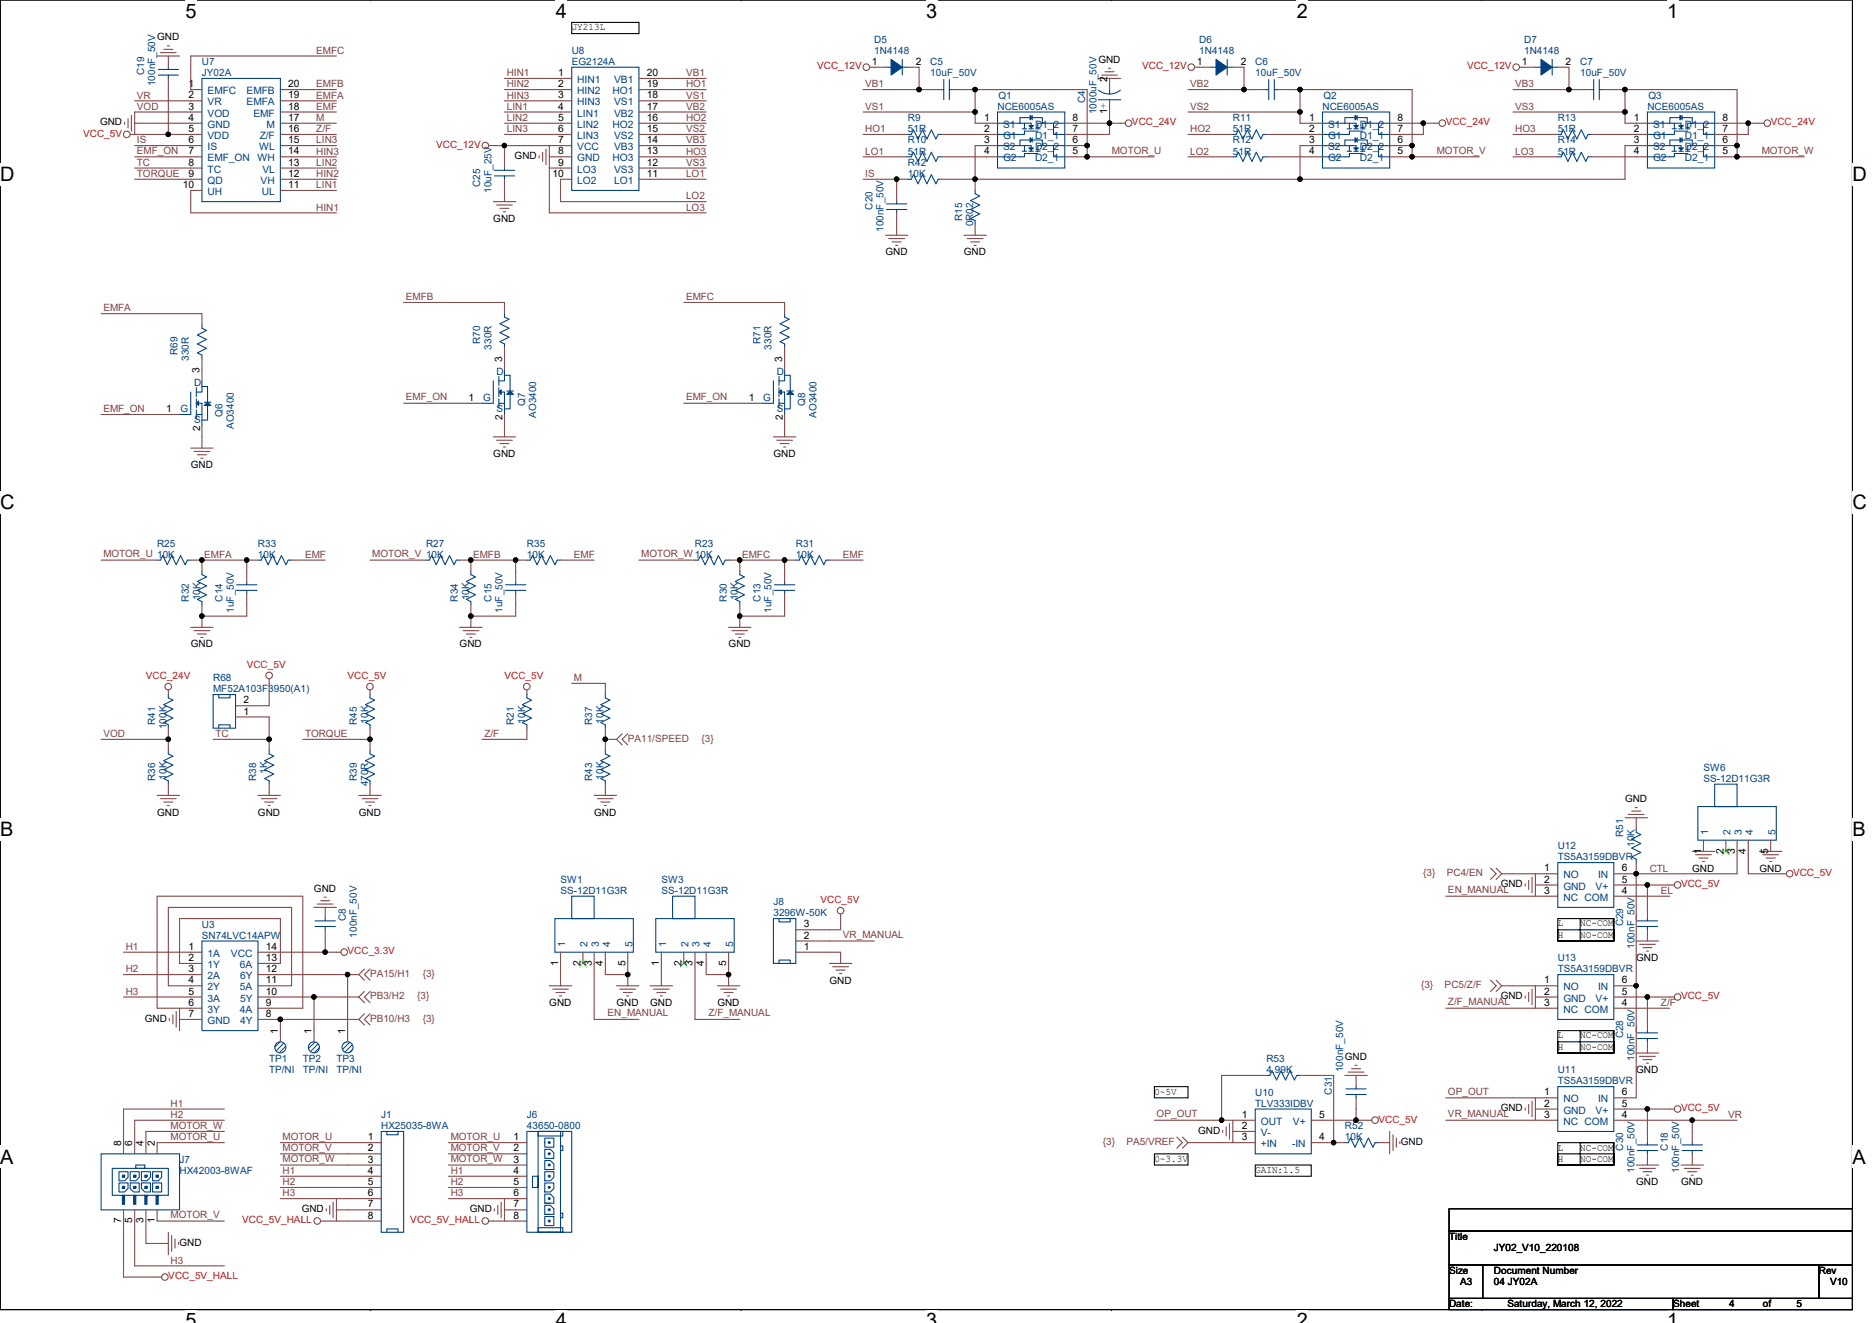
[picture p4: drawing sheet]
<svg xmlns="http://www.w3.org/2000/svg" width="297mm" height="210mm" viewBox="0 0 297 210" stroke-linecap="round" stroke-linejoin="round" font-family="sans-serif">
<defs><g id="words">
<g font-size="3.2">
<text x="29.4" y="2.8">5</text>
<text x="88.2" y="2.8">4</text>
<text x="147" y="2.8">3</text>
<text x="205.8" y="2.8">2</text>
<text x="264.5" y="2.8">1</text>
<text x="0" y="28.8">D</text>
<text x="293.9" y="28.8">D</text>
<text x="0" y="80.8">C</text>
<text x="293.9" y="80.8">C</text>
<text x="0" y="132.7">B</text>
<text x="293.9" y="132.7">B</text>
<text x="0" y="184.7">A</text>
<text x="293.9" y="184.7">A</text>
<text x="29.4" y="210.7">5</text>
<text x="88.2" y="210.7">4</text>
<text x="147" y="210.7">3</text>
<text x="205.8" y="210.7">2</text>
<text x="264.5" y="210.7">1</text>
</g>
<g font-size="1.6">
<text x="90.7" y="4.8">JY213L</text>
<text x="24.9" y="6.4">GND</text>
<text x="138.4" y="10.3">1</text>
<text x="145.3" y="10.3">2</text>
<text x="174.3" y="9.9">GND</text>
<text x="189.9" y="10.3">1</text>
<text x="196.9" y="10.3">2</text>
<text x="241.5" y="10.3">1</text>
<text x="248.4" y="10.3">2</text>
<text x="29.9" y="13.8">1</text>
<text x="29.9" y="15.6">2</text>
<text x="29.9" y="17.4">3</text>
<text x="45.7" y="15.6">19</text>
<text x="45.7" y="13.8">20</text>
<text x="45.7" y="17.4">18</text>
<text x="88.6" y="12.1">1</text>
<text x="88.6" y="13.8">2</text>
<text x="88.6" y="15.6">3</text>
<text x="88.6" y="17.4">4</text>
<text x="102.6" y="17.4">17</text>
<text x="102.6" y="15.6">18</text>
<text x="102.6" y="13.8">19</text>
<text x="102.6" y="12.1">20</text>
<text x="175.7" y="13" transform="rotate(-90 175.7 13)">2</text>
<text x="15.9" y="19.9">GND</text>
<text x="29.9" y="19.2">4</text>
<text x="29.9" y="21">5</text>
<text x="29.9" y="22.7">6</text>
<text x="45.7" y="19.2">17</text>
<text x="45.7" y="22.7">15</text>
<text x="45.7" y="21">16</text>
<text x="88.6" y="19.2">5</text>
<text x="88.6" y="21">6</text>
<text x="88.6" y="22.7">7</text>
<text x="102.6" y="22.7">14</text>
<text x="102.6" y="21">15</text>
<text x="102.6" y="19.2">16</text>
<text x="156.1" y="19.2">1</text>
<text x="156.1" y="21">2</text>
<text x="156.1" y="22.7">3</text>
<text x="170.2" y="22.7">6</text>
<text x="170.2" y="21">7</text>
<text x="170.2" y="19.2">8</text>
<text x="175.7" y="18.2" transform="rotate(-90 175.7 18.2)">1</text>
<text x="207.7" y="19.2">1</text>
<text x="207.7" y="21">2</text>
<text x="207.7" y="22.7">3</text>
<text x="221.8" y="22.7">6</text>
<text x="221.8" y="21">7</text>
<text x="221.8" y="19.2">8</text>
<text x="259.3" y="19.2">1</text>
<text x="259.3" y="21">2</text>
<text x="259.3" y="22.7">3</text>
<text x="273.3" y="22.7">6</text>
<text x="273.3" y="21">7</text>
<text x="273.3" y="19.2">8</text>
<text x="29" y="29.8">10</text>
<text x="29.9" y="24.5">7</text>
<text x="29.9" y="26.3">8</text>
<text x="29.9" y="28.1">9</text>
<text x="45.7" y="28.1">12</text>
<text x="45.7" y="26.3">13</text>
<text x="45.7" y="24.5">14</text>
<text x="45.7" y="29.8">11</text>
<text x="81.7" y="25.3">GND</text>
<text x="87.7" y="28.1">10</text>
<text x="88.6" y="24.5">8</text>
<text x="88.6" y="26.3">9</text>
<text x="102.6" y="28.1">11</text>
<text x="102.6" y="26.3">12</text>
<text x="102.6" y="24.5">13</text>
<text x="156.1" y="24.5">4</text>
<text x="170.2" y="24.5">5</text>
<text x="207.7" y="24.5">4</text>
<text x="221.8" y="24.5">5</text>
<text x="259.3" y="24.5">4</text>
<text x="273.3" y="24.5">5</text>
<text x="78.3" y="35.2">GND</text>
<text x="140.5" y="40.5">GND</text>
<text x="152.9" y="40.5">GND</text>
<text x="31.7" y="59.2" transform="rotate(-90 31.7 59.2)">3</text>
<text x="79.7" y="57.4" transform="rotate(-90 79.7 57.4)">3</text>
<text x="124.1" y="57.4" transform="rotate(-90 124.1 57.4)">3</text>
<text x="26.3" y="65.4">1</text>
<text x="74.4" y="63.6">1</text>
<text x="118.8" y="63.6">1</text>
<text x="31.7" y="68.5" transform="rotate(-90 31.7 68.5)">2</text>
<text x="79.8" y="66.7" transform="rotate(-90 79.8 66.7)">2</text>
<text x="124.2" y="66.7" transform="rotate(-90 124.2 66.7)">2</text>
<text x="30.3" y="74.3">GND</text>
<text x="78.3" y="72.5">GND</text>
<text x="122.7" y="72.5">GND</text>
<text x="30.3" y="102.8">GND</text>
<text x="72.9" y="102.8">GND</text>
<text x="115.6" y="102.8">GND</text>
<text x="38.6" y="113.4">1</text>
<text x="38.6" y="111.6">2</text>
<text x="24.9" y="129.4">GND</text>
<text x="40.9" y="129.4">GND</text>
<text x="56.9" y="129.4">GND</text>
<text x="94.3" y="129.4">GND</text>
<text x="257.8" y="127.3">GND</text>
<text x="269.9" y="135.5" transform="rotate(-90 269.9 135.5)">1</text>
<text x="273.5" y="135.5" transform="rotate(-90 273.5 135.5)">2</text>
<text x="275.2" y="135.5" transform="rotate(-90 275.2 135.5)">3</text>
<text x="277" y="135.5" transform="rotate(-90 277 135.5)">4</text>
<text x="280.6" y="135.5" transform="rotate(-90 280.6 135.5)">5</text>
<text x="49.8" y="141.5">GND</text>
<text x="238.1" y="140.8">GND</text>
<text x="245" y="138.3">1</text>
<text x="245" y="140.1">2</text>
<text x="245" y="141.9">3</text>
<text x="257.3" y="141.9">4</text>
<text x="257.3" y="138.3">6</text>
<text x="257.3" y="140.1">5</text>
<text x="268.5" y="138.3">GND</text>
<text x="279.2" y="138.3">GND</text>
<text x="127.5" y="149">2</text>
<text x="127.5" y="147.2">3</text>
<text x="247.2" y="147">L</text>
<text x="247.2" y="148.8">H</text>
<text x="250.7" y="147">NC-COM</text>
<text x="250.7" y="148.8">NO-COM</text>
<text x="29.9" y="150.7">1</text>
<text x="29.9" y="152.5">2</text>
<text x="29.9" y="154.3">3</text>
<text x="42.2" y="152.5">13</text>
<text x="42.2" y="154.3">12</text>
<text x="42.2" y="150.7">14</text>
<text x="88.6" y="153.3" transform="rotate(-90 88.6 153.3)">1</text>
<text x="92.1" y="153.3" transform="rotate(-90 92.1 153.3)">2</text>
<text x="93.9" y="153.3" transform="rotate(-90 93.9 153.3)">3</text>
<text x="95.7" y="153.3" transform="rotate(-90 95.7 153.3)">4</text>
<text x="99.2" y="153.3" transform="rotate(-90 99.2 153.3)">5</text>
<text x="104.6" y="153.3" transform="rotate(-90 104.6 153.3)">1</text>
<text x="108.1" y="153.3" transform="rotate(-90 108.1 153.3)">2</text>
<text x="109.9" y="153.3" transform="rotate(-90 109.9 153.3)">3</text>
<text x="111.7" y="153.3" transform="rotate(-90 111.7 153.3)">4</text>
<text x="115.2" y="153.3" transform="rotate(-90 115.2 153.3)">5</text>
<text x="127.5" y="150.7">1</text>
<text x="259.6" y="152.5">GND</text>
<text x="29.9" y="156.1">4</text>
<text x="29.9" y="157.9">5</text>
<text x="29.9" y="159.6">6</text>
<text x="29.9" y="161.4">7</text>
<text x="42.2" y="159.6">9</text>
<text x="42.2" y="156.1">11</text>
<text x="42.2" y="161.4">8</text>
<text x="42.2" y="157.9">10</text>
<text x="87.2" y="159.7">GND</text>
<text x="97.8" y="159.7">GND</text>
<text x="103.2" y="159.7">GND</text>
<text x="113.8" y="159.7">GND</text>
<text x="131.6" y="156.1">GND</text>
<text x="238.1" y="158.6">GND</text>
<text x="245" y="156.1">1</text>
<text x="245" y="157.9">2</text>
<text x="245" y="159.6">3</text>
<text x="257.3" y="159.6">4</text>
<text x="257.3" y="156.1">6</text>
<text x="257.3" y="157.9">5</text>
<text x="23" y="162.2">GND</text>
<text x="44.1" y="164.1" transform="rotate(-90 44.1 164.1)">1</text>
<text x="49.4" y="164.1" transform="rotate(-90 49.4 164.1)">1</text>
<text x="54.8" y="164.1" transform="rotate(-90 54.8 164.1)">1</text>
<text x="247.2" y="166.6">H</text>
<text x="247.2" y="164.8">L</text>
<text x="250.7" y="166.6">NO-COM</text>
<text x="250.7" y="164.8">NC-COM</text>
<text x="183.2" y="173.7">0~5V</text>
<text x="213.4" y="168.2">GND</text>
<text x="245" y="173.9">1</text>
<text x="257.3" y="173.9">6</text>
<text x="259.6" y="170.3">GND</text>
<text x="190.1" y="179.9">GND</text>
<text x="197" y="177.4">1</text>
<text x="197" y="179.2">2</text>
<text x="209.3" y="177.4">5</text>
<text x="238.1" y="176.4">GND</text>
<text x="245" y="175.6">2</text>
<text x="245" y="177.4">3</text>
<text x="257.3" y="177.4">4</text>
<text x="257.3" y="175.6">5</text>
<text x="19.2" y="181.9" transform="rotate(-90 19.2 181.9)">8</text>
<text x="21" y="181.9" transform="rotate(-90 21 181.9)">6</text>
<text x="22.8" y="181.9" transform="rotate(-90 22.8 181.9)">4</text>
<text x="24.5" y="181.9" transform="rotate(-90 24.5 181.9)">2</text>
<text x="58.4" y="181">1</text>
<text x="58.4" y="182.8">2</text>
<text x="58.4" y="184.5">3</text>
<text x="81.5" y="181">1</text>
<text x="81.5" y="182.8">2</text>
<text x="81.5" y="184.5">3</text>
<text x="183.2" y="184.4">0~3.3V</text>
<text x="197" y="181">3</text>
<text x="209.3" y="181">4</text>
<text x="222.3" y="181.7">GND</text>
<text x="247.2" y="184.4">H</text>
<text x="247.2" y="182.6">L</text>
<text x="250.7" y="184.4">NO-COM</text>
<text x="250.7" y="182.6">NC-COM</text>
<text x="58.4" y="186.3">4</text>
<text x="58.4" y="188.1">5</text>
<text x="58.4" y="189.9">6</text>
<text x="58.4" y="191.6">7</text>
<text x="81.5" y="186.3">4</text>
<text x="81.5" y="188.1">5</text>
<text x="81.5" y="189.9">6</text>
<text x="81.5" y="191.6">7</text>
<text x="199.2" y="186.2">GAIN:1.5</text>
<text x="259.6" y="188.1">GND</text>
<text x="266.7" y="188.1">GND</text>
<text x="19.2" y="194.2" transform="rotate(-90 19.2 194.2)">7</text>
<text x="21" y="194.2" transform="rotate(-90 21 194.2)">5</text>
<text x="22.8" y="194.2" transform="rotate(-90 22.8 194.2)">3</text>
<text x="24.5" y="194.2" transform="rotate(-90 24.5 194.2)">1</text>
<text x="28.5" y="197.7">GND</text>
<text x="47.9" y="192.4">GND</text>
<text x="58.4" y="193.4">8</text>
<text x="74.5" y="192.4">GND</text>
<text x="81.5" y="193.4">8</text>
<text x="229.9" y="196.8">Title</text>
<text x="229.9" y="202.2">Size</text>
<text x="231.7" y="203.9">A3</text>
<text x="237" y="203.9">04 JY02A</text>
<text x="237" y="198.6">JY02_V10_220108</text>
<text x="237" y="202.2">Document Number</text>
<text x="288.6" y="202.2">Rev</text>
<text x="290.4" y="203.9">V10</text>
<text x="229.9" y="207.5">Date:</text>
<text x="239.2" y="207.5">Saturday, March 12, 2022</text>
<text x="265.5" y="207.5">Sheet</text>
<text x="274.4" y="207.5">4</text>
<text x="279.7" y="207.5">of</text>
<text x="285" y="207.5">5</text>
</g>
<g font-size="1.6" fill="#004080">
<text x="22.9" y="11.9" transform="rotate(-90 22.9 11.9)">C19</text>
<text x="32" y="10.3">U7</text>
<text x="90.7" y="8.5">U8</text>
<text x="90.7" y="10.3">EG2124A</text>
<text x="138.7" y="6.8">D5</text>
<text x="138.7" y="8.5">1N4148</text>
<text x="147.6" y="10.3">C5</text>
<text x="190.3" y="6.8">D6</text>
<text x="190.3" y="8.5">1N4148</text>
<text x="199.2" y="10.3">C6</text>
<text x="241.8" y="6.8">D7</text>
<text x="241.8" y="8.5">1N4148</text>
<text x="250.7" y="10.3">C7</text>
<text x="24.6" y="13.7" transform="rotate(-90 24.6 13.7)">100nF_50V</text>
<text x="32" y="12.1">JY02A</text>
<text x="32.9" y="14.9">EMFC</text>
<text x="32.9" y="16.7">VR</text>
<text x="39.1" y="16.7">EMFA</text>
<text x="39.1" y="14.9">EMFB</text>
<text x="91.6" y="13.2">HIN1</text>
<text x="91.6" y="14.9">HIN2</text>
<text x="91.6" y="16.7">HIN3</text>
<text x="97.2" y="14.9">HO1</text>
<text x="97.4" y="16.7">VS1</text>
<text x="97.4" y="13.2">VB1</text>
<text x="147.6" y="12.1">10uF_50V</text>
<text x="158.3" y="17.4">NCE6005AS</text>
<text x="158.5" y="15.6">Q1</text>
<text x="172.2" y="16.4" transform="rotate(-90 172.2 16.4)">C4</text>
<text x="175.5" y="16.3" transform="rotate(180 175.5 16.3)">+</text>
<text x="199.2" y="12.1">10uF_50V</text>
<text x="209.8" y="17.4">NCE6005AS</text>
<text x="210" y="15.6">Q2</text>
<text x="250.7" y="12.1">10uF_50V</text>
<text x="261.4" y="17.4">NCE6005AS</text>
<text x="261.6" y="15.6">Q3</text>
<text x="32.9" y="18.5">VOD</text>
<text x="32.9" y="20.3">GND</text>
<text x="32.9" y="22.1">VDD</text>
<text x="32.9" y="23.8">IS</text>
<text x="40.2" y="18.5">EMF</text>
<text x="41.1" y="23.8">WL</text>
<text x="41.2" y="22.1">Z/F</text>
<text x="42.3" y="20.3">M</text>
<text x="91.6" y="18.5">LIN1</text>
<text x="91.6" y="20.3">LIN2</text>
<text x="91.6" y="22.1">LIN3</text>
<text x="91.6" y="23.8">VCC</text>
<text x="97.2" y="20.3">HO2</text>
<text x="97.4" y="23.8">VB3</text>
<text x="97.4" y="22.1">VS2</text>
<text x="97.4" y="18.5">VB2</text>
<text x="144.1" y="22.8">R10</text>
<text x="144.1" y="19.2">R9</text>
<text x="144.1" y="21">51R</text>
<text x="159.2" y="20.3">S1</text>
<text x="159.2" y="22.1">G1</text>
<text x="159.2" y="23.8">S2</text>
<text x="164.2" y="23.8">D2_2</text>
<text x="164.2" y="22.1">D1_1</text>
<text x="164.2" y="20.3">D1_2</text>
<text x="174" y="18.1" transform="rotate(-90 174 18.1)">1000uF_50V</text>
<text x="195.6" y="22.8">R12</text>
<text x="195.6" y="19.2">R11</text>
<text x="195.6" y="21">51R</text>
<text x="210.7" y="20.3">S1</text>
<text x="210.7" y="22.1">G1</text>
<text x="210.7" y="23.8">S2</text>
<text x="215.8" y="23.8">D2_2</text>
<text x="215.8" y="22.1">D1_1</text>
<text x="215.8" y="20.3">D1_2</text>
<text x="247.2" y="22.8">R14</text>
<text x="247.2" y="19.2">R13</text>
<text x="247.2" y="21">51R</text>
<text x="262.3" y="20.3">S1</text>
<text x="262.3" y="22.1">G1</text>
<text x="262.3" y="23.8">S2</text>
<text x="267.4" y="23.8">D2_2</text>
<text x="267.4" y="22.1">D1_1</text>
<text x="267.4" y="20.3">D1_2</text>
<text x="32.9" y="25.6">EMF_ON</text>
<text x="32.9" y="27.4">TC</text>
<text x="32.9" y="29.2">QD</text>
<text x="40.8" y="25.6">WH</text>
<text x="41.4" y="29.2">VH</text>
<text x="41.6" y="27.4">VL</text>
<text x="76.2" y="29.7" transform="rotate(-90 76.2 29.7)">C25</text>
<text x="91.6" y="25.6">GND</text>
<text x="91.6" y="27.4">LO3</text>
<text x="91.6" y="29.2">LO2</text>
<text x="97.2" y="25.6">HO3</text>
<text x="97.4" y="27.4">VS3</text>
<text x="97.5" y="29.2">LO1</text>
<text x="144.1" y="26.3">R42</text>
<text x="144.1" y="28.1">10K</text>
<text x="144.1" y="24.5">51R</text>
<text x="159.2" y="25.6">G2</text>
<text x="164.2" y="25.6">D2_1</text>
<text x="195.6" y="24.5">51R</text>
<text x="210.7" y="25.6">G2</text>
<text x="215.8" y="25.6">D2_1</text>
<text x="247.2" y="24.5">51R</text>
<text x="262.3" y="25.6">G2</text>
<text x="267.4" y="25.6">D2_1</text>
<text x="32.9" y="30.9">UH</text>
<text x="41.5" y="30.9">UL</text>
<text x="78" y="30.6" transform="rotate(-90 78 30.6)">10uF_25V</text>
<text x="138.4" y="33.3" transform="rotate(-90 138.4 33.3)">C20</text>
<text x="152.7" y="35" transform="rotate(-90 152.7 35)">R15</text>
<text x="154.4" y="35.9" transform="rotate(-90 154.4 35.9)">0R02</text>
<text x="140.2" y="36.8" transform="rotate(-90 140.2 36.8)">100nF_50V</text>
<text x="28.2" y="56.4" transform="rotate(-90 28.2 56.4)">R69</text>
<text x="30" y="57.3" transform="rotate(-90 30 57.3)">330R</text>
<text x="76.2" y="54.6" transform="rotate(-90 76.2 54.6)">R70</text>
<text x="78" y="55.5" transform="rotate(-90 78 55.5)">330R</text>
<text x="78.8" y="59.6">D</text>
<text x="120.6" y="54.6" transform="rotate(-90 120.6 54.6)">R71</text>
<text x="122.4" y="55.5" transform="rotate(-90 122.4 55.5)">330R</text>
<text x="123.3" y="59.6">D</text>
<text x="28.7" y="65.4">G</text>
<text x="30.8" y="61.3">D</text>
<text x="76.7" y="63.6">G</text>
<text x="78.8" y="65.4">S</text>
<text x="83.3" y="64.4" transform="rotate(-90 83.3 64.4)">Q7</text>
<text x="121.1" y="63.6">G</text>
<text x="123.3" y="65.4">S</text>
<text x="127.8" y="64.4" transform="rotate(-90 127.8 64.4)">Q8</text>
<text x="30.8" y="67.2">S</text>
<text x="35.3" y="66.1" transform="rotate(-90 35.3 66.1)">Q6</text>
<text x="37.1" y="68.1" transform="rotate(-90 37.1 68.1)">AO3400</text>
<text x="85.1" y="66.3" transform="rotate(-90 85.1 66.3)">AO3400</text>
<text x="129.5" y="66.3" transform="rotate(-90 129.5 66.3)">AO3400</text>
<text x="24.9" y="86.8">R25</text>
<text x="40.9" y="86.8">R33</text>
<text x="40.9" y="88.5">10K</text>
<text x="67.6" y="86.8">R27</text>
<text x="83.6" y="86.8">R35</text>
<text x="83.6" y="88.5">10K</text>
<text x="110.3" y="86.8">R23</text>
<text x="126.3" y="86.8">R31</text>
<text x="126.3" y="88.5">10K</text>
<text x="30" y="95.5" transform="rotate(-90 30 95.5)">R32</text>
<text x="31.7" y="95.3" transform="rotate(-90 31.7 95.3)">10K</text>
<text x="35.3" y="95.5" transform="rotate(-90 35.3 95.5)">C14</text>
<text x="72.6" y="95.5" transform="rotate(-90 72.6 95.5)">R34</text>
<text x="74.4" y="95.3" transform="rotate(-90 74.4 95.3)">10K</text>
<text x="78" y="95.5" transform="rotate(-90 78 95.5)">C15</text>
<text x="115.3" y="95.5" transform="rotate(-90 115.3 95.5)">R30</text>
<text x="117.1" y="95.3" transform="rotate(-90 117.1 95.3)">10K</text>
<text x="120.6" y="95.5" transform="rotate(-90 120.6 95.5)">C13</text>
<text x="37.1" y="97.3" transform="rotate(-90 37.1 97.3)">1uF_50V</text>
<text x="79.8" y="97.3" transform="rotate(-90 79.8 97.3)">1uF_50V</text>
<text x="122.4" y="97.3" transform="rotate(-90 122.4 97.3)">1uF_50V</text>
<text x="33.8" y="108.1">R68</text>
<text x="33.8" y="109.9">MF52A103F3950(A1)</text>
<text x="24.6" y="115" transform="rotate(-90 24.6 115)">R41</text>
<text x="26.4" y="115.7" transform="rotate(-90 26.4 115.7)">100K</text>
<text x="56.6" y="115" transform="rotate(-90 56.6 115)">R45</text>
<text x="58.4" y="114.9" transform="rotate(-90 58.4 114.9)">10K</text>
<text x="81.5" y="115" transform="rotate(-90 81.5 115)">R21</text>
<text x="83.3" y="114.9" transform="rotate(-90 83.3 114.9)">10K</text>
<text x="94" y="115" transform="rotate(-90 94 115)">R37</text>
<text x="95.8" y="114.9" transform="rotate(-90 95.8 114.9)">10K</text>
<text x="24.6" y="123.9" transform="rotate(-90 24.6 123.9)">R36</text>
<text x="26.4" y="123.7" transform="rotate(-90 26.4 123.7)">10K</text>
<text x="40.6" y="123.9" transform="rotate(-90 40.6 123.9)">R38</text>
<text x="42.4" y="122.9" transform="rotate(-90 42.4 122.9)">1K</text>
<text x="56.6" y="123.9" transform="rotate(-90 56.6 123.9)">R39</text>
<text x="58.4" y="124.8" transform="rotate(-90 58.4 124.8)">470R</text>
<text x="94" y="123.9" transform="rotate(-90 94 123.9)">R43</text>
<text x="95.8" y="123.7" transform="rotate(-90 95.8 123.7)">10K</text>
<text x="270.3" y="122.3">SW6</text>
<text x="270.3" y="124.1">SS-12D11G3R</text>
<text x="247.2" y="134.8">U12</text>
<text x="247.2" y="136.5">TS5A3159DBVR</text>
<text x="257.6" y="132.8" transform="rotate(-90 257.6 132.8)">R51</text>
<text x="259.3" y="134.4" transform="rotate(-90 259.3 134.4)">10K</text>
<text x="271" y="132.5" transform="rotate(-90 271 132.5)">1</text>
<text x="274.6" y="132.5" transform="rotate(-90 274.6 132.5)">2</text>
<text x="276.4" y="132.5" transform="rotate(-90 276.4 132.5)">3</text>
<text x="278.1" y="132.5" transform="rotate(-90 278.1 132.5)">4</text>
<text x="281.7" y="132.5" transform="rotate(-90 281.7 132.5)">5</text>
<text x="88.9" y="140.1">SW1</text>
<text x="88.9" y="141.9">SS-12D11G3R</text>
<text x="104.9" y="140.1">SW3</text>
<text x="104.9" y="141.9">SS-12D11G3R</text>
<text x="122.7" y="143.7">J8</text>
<text x="248.1" y="139.4">NO</text>
<text x="248.1" y="141.2">GND</text>
<text x="248.1" y="143">NC COM</text>
<text x="253.2" y="141.2">V+</text>
<text x="253.6" y="139.4">IN</text>
<text x="32" y="147.2">U3</text>
<text x="32" y="149">SN74LVC14APW</text>
<text x="54.9" y="146.2" transform="rotate(-90 54.9 146.2)">C8</text>
<text x="56.6" y="148.8" transform="rotate(-90 56.6 148.8)">100nF_50V</text>
<text x="122.7" y="145.4">3296W-50K</text>
<text x="257.6" y="147" transform="rotate(-90 257.6 147)">C29</text>
<text x="32.9" y="151.8">1A</text>
<text x="32.9" y="153.6">1Y</text>
<text x="32.9" y="155.4">2A</text>
<text x="36.6" y="151.8">VCC</text>
<text x="38.1" y="153.6">6A</text>
<text x="38.1" y="155.4">6Y</text>
<text x="89.7" y="150.2" transform="rotate(-90 89.7 150.2)">1</text>
<text x="93.2" y="150.2" transform="rotate(-90 93.2 150.2)">2</text>
<text x="95" y="150.2" transform="rotate(-90 95 150.2)">3</text>
<text x="96.8" y="150.2" transform="rotate(-90 96.8 150.2)">4</text>
<text x="100.3" y="150.2" transform="rotate(-90 100.3 150.2)">5</text>
<text x="105.7" y="150.2" transform="rotate(-90 105.7 150.2)">1</text>
<text x="109.2" y="150.2" transform="rotate(-90 109.2 150.2)">2</text>
<text x="111" y="150.2" transform="rotate(-90 111 150.2)">3</text>
<text x="112.8" y="150.2" transform="rotate(-90 112.8 150.2)">4</text>
<text x="116.3" y="150.2" transform="rotate(-90 116.3 150.2)">5</text>
<text x="247.2" y="152.5">U13</text>
<text x="247.2" y="154.3">TS5A3159DBVR</text>
<text x="259.3" y="150.6" transform="rotate(-90 259.3 150.6)">100nF_50V</text>
<text x="32.9" y="157.2">2Y</text>
<text x="32.9" y="159">3A</text>
<text x="32.9" y="160.7">3Y</text>
<text x="38.1" y="160.7">4A</text>
<text x="38.1" y="157.2">5A</text>
<text x="38.1" y="159">5Y</text>
<text x="248.1" y="157.2">NO</text>
<text x="248.1" y="159">GND</text>
<text x="248.1" y="160.7">NC COM</text>
<text x="253.2" y="159">V+</text>
<text x="253.6" y="157.2">IN</text>
<text x="32.9" y="162.5">GND</text>
<text x="38.1" y="162.5">4Y</text>
<text x="257.6" y="164.8" transform="rotate(-90 257.6 164.8)">C28</text>
<text x="42.7" y="168.6">TP1</text>
<text x="42.7" y="170.3">TP/NI</text>
<text x="48" y="168.6">TP2</text>
<text x="48" y="170.3">TP/NI</text>
<text x="53.4" y="168.6">TP3</text>
<text x="53.4" y="170.3">TP/NI</text>
<text x="199.2" y="173.9">U10</text>
<text x="201" y="168.6">R53</text>
<text x="201" y="170.3">4.99K</text>
<text x="211.3" y="173.7" transform="rotate(-90 211.3 173.7)">C31</text>
<text x="213.1" y="170.2" transform="rotate(-90 213.1 170.2)">100nF_50V</text>
<text x="247.2" y="170.3">U11</text>
<text x="247.2" y="172.1">TS5A3159DBVR</text>
<text x="259.3" y="168.4" transform="rotate(-90 259.3 168.4)">100nF_50V</text>
<text x="60.5" y="177.4">J1</text>
<text x="60.5" y="179.2">HX25035-8WA</text>
<text x="83.6" y="177.4">J6</text>
<text x="83.6" y="179.2">43650-0800</text>
<text x="199.2" y="175.7">TLV333IDBV</text>
<text x="200.1" y="178.5">OUT</text>
<text x="205.2" y="178.5">V+</text>
<text x="213.4" y="179.2">R52</text>
<text x="248.1" y="175">NO</text>
<text x="248.1" y="176.7">GND</text>
<text x="248.1" y="178.5">NC COM</text>
<text x="253.2" y="176.7">V+</text>
<text x="253.6" y="175">IN</text>
<text x="28.5" y="184.6">J7</text>
<text x="200.1" y="180.3">V-</text>
<text x="200.1" y="182.1">+IN</text>
<text x="205" y="182.1">-IN</text>
<text x="213.4" y="181">10K</text>
<text x="257.6" y="182.6" transform="rotate(-90 257.6 182.6)">C30</text>
<text x="264.7" y="182.6" transform="rotate(-90 264.7 182.6)">C18</text>
<text x="28.5" y="186.3">HX42003-8WAF</text>
<text x="259.3" y="186.2" transform="rotate(-90 259.3 186.2)">100nF_50V</text>
<text x="266.4" y="186.2" transform="rotate(-90 266.4 186.2)">100nF_50V</text>
</g>
<g font-size="1.6" fill="#804040">
<text x="50.2" y="8.5">EMFC</text>
<text x="21.7" y="15.6">VR</text>
<text x="21.7" y="17.4">VOD</text>
<text x="50.2" y="13.9">EMFB</text>
<text x="50.2" y="15.6">EMFA</text>
<text x="50.2" y="17.4">EMF</text>
<text x="80.4" y="15.6">HIN3</text>
<text x="80.4" y="17.4">LIN1</text>
<text x="80.4" y="12.1">HIN1</text>
<text x="80.4" y="13.9">HIN2</text>
<text x="108.9" y="12.1">VB1</text>
<text x="108.9" y="13.9">HO1</text>
<text x="108.9" y="15.6">VS1</text>
<text x="108.9" y="17.4">VB2</text>
<text x="137.3" y="17.4">VS1</text>
<text x="137.3" y="13.9">VB1</text>
<text x="188.9" y="13.9">VB2</text>
<text x="188.9" y="17.4">VS2</text>
<text x="240.4" y="13.9">VB3</text>
<text x="240.4" y="17.4">VS3</text>
<text x="21.7" y="22.8">IS</text>
<text x="50.2" y="19.2">M</text>
<text x="50.2" y="21">Z/F</text>
<text x="50.2" y="22.8">LIN3</text>
<text x="80.4" y="21">LIN3</text>
<text x="80.4" y="19.2">LIN2</text>
<text x="108.9" y="19.2">HO2</text>
<text x="108.9" y="21">VS2</text>
<text x="108.9" y="22.8">VB3</text>
<text x="137.3" y="21">HO1</text>
<text x="188.9" y="21">HO2</text>
<text x="240.4" y="21">HO3</text>
<text x="21.7" y="24.4">EMF_ON</text>
<text x="21.7" y="26.3">TC</text>
<text x="21.7" y="28.1">TORQUE</text>
<text x="50.2" y="24.5">HIN3</text>
<text x="50.2" y="26.3">LIN2</text>
<text x="50.2" y="28.1">HIN2</text>
<text x="50.2" y="29.9">LIN1</text>
<text x="108.9" y="28.1">LO1</text>
<text x="108.9" y="24.5">HO3</text>
<text x="108.9" y="26.3">VS3</text>
<text x="137.3" y="24.5">LO1</text>
<text x="137.3" y="28.1">IS</text>
<text x="176.4" y="24.4">MOTOR_U</text>
<text x="188.9" y="24.5">LO2</text>
<text x="228" y="24.4">MOTOR_V</text>
<text x="240.4" y="24.5">LO3</text>
<text x="279.5" y="24.4">MOTOR_W</text>
<text x="50.2" y="33.4">HIN1</text>
<text x="108.9" y="31.6">LO2</text>
<text x="108.9" y="33.4">LO3</text>
<text x="64.4" y="47.6">EMFB</text>
<text x="108.9" y="47.6">EMFC</text>
<text x="16.4" y="49.4">EMFA</text>
<text x="16.4" y="65.3">EMF_ON</text>
<text x="64.4" y="63.5">EMF_ON</text>
<text x="108.9" y="63.5">EMF_ON</text>
<text x="16.4" y="88.4">MOTOR_U 10K</text>
<text x="32.4" y="88.5">EMFA</text>
<text x="48.4" y="88.5">EMF</text>
<text x="59.1" y="88.4">MOTOR_V 10K</text>
<text x="75.1" y="88.5">EMFB</text>
<text x="91.1" y="88.5">EMF</text>
<text x="101.7" y="88.4">MOTOR_W 10K</text>
<text x="117.7" y="88.5">EMFC</text>
<text x="133.7" y="88.5">EMF</text>
<text x="91.1" y="108.1">M</text>
<text x="16.4" y="117">VOD</text>
<text x="34.2" y="117">TC</text>
<text x="48.4" y="117">TORQUE</text>
<text x="76.9" y="117">Z/F</text>
<text x="99.6" y="117.7">PA11/SPEED</text>
<text x="111.3" y="117.7">{3}</text>
<text x="225.8" y="139">{3}</text>
<text x="229.6" y="139">PC4/EN</text>
<text x="229.8" y="141.8">EN_MANUAL</text>
<text x="261.8" y="138.3">CTL</text>
<text x="263.5" y="141.9">EL</text>
<text x="133.7" y="148.9">VR_MANUAL</text>
<text x="20" y="150.8">H1</text>
<text x="20" y="154.3">H2</text>
<text x="58.7" y="155">PA15/H1</text>
<text x="67.1" y="155">{3}</text>
<text x="20" y="157.9">H3</text>
<text x="58.7" y="158.6">PB3/H2</text>
<text x="66.2" y="158.6">{3}</text>
<text x="96.4" y="161.3">EN_MANUAL</text>
<text x="112.4" y="161.3">Z/F_MANUAL</text>
<text x="225.5" y="156.8">{3}</text>
<text x="229.2" y="156.8">PC5/Z/F</text>
<text x="229.8" y="159.6">Z/F_MANUAL</text>
<text x="263.5" y="159.7">Z/F</text>
<text x="58.7" y="162.2">PB10/H3</text>
<text x="67.1" y="162.2">{3}</text>
<text x="229.8" y="173.8">OP_OUT</text>
<text x="27.1" y="175.7">H1</text>
<text x="27.1" y="177.4">H2</text>
<text x="27.1" y="179.1">MOTOR_W</text>
<text x="183.5" y="177.3">OP_OUT</text>
<text x="229.8" y="177.3">VR_MANUAL</text>
<text x="274.2" y="177.4">VR</text>
<text x="27.1" y="180.9">MOTOR_U</text>
<text x="44.8" y="180.9">MOTOR_U</text>
<text x="44.8" y="182.7">MOTOR_V</text>
<text x="44.8" y="184.4">MOTOR_W</text>
<text x="71.5" y="180.9">MOTOR_U</text>
<text x="71.5" y="182.7">MOTOR_V</text>
<text x="71.5" y="184.4">MOTOR_W</text>
<text x="175" y="181.7">{3}</text>
<text x="178.7" y="181.7">PA5/VREF</text>
<text x="44.8" y="186.3">H1</text>
<text x="44.8" y="188.1">H2</text>
<text x="44.8" y="189.9">H3</text>
<text x="71.5" y="186.3">H1</text>
<text x="71.5" y="188.1">H2</text>
<text x="71.5" y="189.9">H3</text>
<text x="27.1" y="193.3">MOTOR_V</text>
<text x="27.1" y="200.6">H3</text>
</g>
<g font-size="1.6" fill="#f00">
<text x="129.7" y="11">VCC_12V</text>
<text x="181.2" y="11">VCC_12V</text>
<text x="232.8" y="11">VCC_12V</text>
<text x="13.2" y="21.7">VCC_5V</text>
<text x="69.2" y="23.5">VCC_12V</text>
<text x="179.6" y="19.9">VCC_24V</text>
<text x="229.4" y="19.9">VCC_24V</text>
<text x="281" y="19.9">VCC_24V</text>
<text x="23.2" y="107.7">VCC_24V</text>
<text x="39.2" y="106">VCC_5V</text>
<text x="55.2" y="107.7">VCC_5V</text>
<text x="80" y="107.7">VCC_5V</text>
<text x="130.2" y="143.3">VCC_5V</text>
<text x="266.7" y="140.8">VCC_5V</text>
<text x="284.5" y="139">VCC_5V</text>
<text x="55.2" y="151.5">VCC_3.3V</text>
<text x="266.7" y="158.6">VCC_5V</text>
<text x="218.7" y="178.2">VCC_5V</text>
<text x="266.7" y="176.4">VCC_5V</text>
<text x="38.4" y="194.2">VCC_5V_HALL</text>
<text x="65.1" y="194.2">VCC_5V_HALL</text>
<text x="26.7" y="203.1">VCC_5V_HALL</text>
</g>
</g></defs>
<path d="M0 0h293.9v207.9h-293.9z" fill="none" stroke="#000" stroke-width=".17"/>
<g fill="#fff">
<path d="M29.4 0h1.8v3.5h-1.8z"/>
<path d="M29.4 207.9h1.8v2h-1.8z"/>
</g>
<path d="M58.8 0h.1M58.8 207.9h.1" fill="none" stroke="#000" stroke-width=".17"/>
<g fill="#fff">
<path d="M88.2 0h1.8v3.5h-1.8z"/>
<path d="M88.2 207.9h1.8v2h-1.8z"/>
</g>
<path d="M117.6 0h.1M117.6 207.9h.1" fill="none" stroke="#000" stroke-width=".17"/>
<g fill="#fff">
<path d="M147 0h1.7v3.5h-1.7z"/>
<path d="M147 207.9h1.7v2h-1.7z"/>
</g>
<path d="M176.4 0h.1M176.4 207.9h.1" fill="none" stroke="#000" stroke-width=".17"/>
<g fill="#fff">
<path d="M205.8 0h1.7v3.5h-1.7z"/>
<path d="M205.8 207.9h1.7v2h-1.7z"/>
</g>
<path d="M235.2 0h.1M235.2 207.9h.1" fill="none" stroke="#000" stroke-width=".17"/>
<g fill="#fff">
<path d="M264.5 0h1.8v3.5h-1.8z"/>
<path d="M264.5 207.9h1.8v2h-1.8z"/>
<path d="M0 26h2.3v3.5h-2.3z"/>
<path d="M293.9 26h2.3v3.5h-2.3z"/>
<path d="M0 77.9h2.3v3.5h-2.3z"/>
<path d="M293.9 77.9h2.3v3.5h-2.3z"/>
</g>
<path d="M0 52h.1M293.9 52h.1" fill="none" stroke="#000" stroke-width=".17"/>
<g fill="#fff">
<path d="M0 129.9h2.1v3.5h-2.1z"/>
<path d="M293.9 129.9h2.1v3.5h-2.1z"/>
</g>
<path d="M0 103.9h.1M293.9 103.9h.1" fill="none" stroke="#000" stroke-width=".17"/>
<g fill="#fff">
<path d="M0 181.9h2.2v3.5h-2.2z"/>
<path d="M293.9 181.9h2.2v3.5h-2.2z"/>
</g>
<g fill="none" stroke="#000" stroke-width=".17">
<path d="M90.7 3.6h10.7v1.7h-10.7zM0 155.9h.1M247.2 145.8h8.9v3.6h-8.9zM247.2 147.6h8.9v1.8h-8.9zM250.7 145.8h5.4v3.6h-5.4zM293.9 155.9h.1M183.2 172.5h5.3v1.7h-5.3zM247.2 163.6h8.9v3.5h-8.9zM247.2 165.4h8.9v1.7h-8.9zM250.7 163.6h5.4v3.5h-5.4zM183.2 183.1h5.3v1.8h-5.3zM199.2 184.9h8.9v1.8h-8.9z"/>
<path d="M229.9 191.9h64v3.5h-64zM229.9 195.4h64v5.3h-64zM247.2 181.4h8.9v3.5h-8.9zM247.2 183.1h8.9v1.8h-8.9zM250.7 181.4h5.4v3.5h-5.4zM229.9 200.7h5.4v5.4h-5.4zM229.9 206.1h35.6v1.8h-35.6zM235.3 200.7h53.3v5.4h-53.3zM265.5 206.1h28.4v1.8h-28.4zM288.6 200.7h5.3v5.4h-5.3z"/>
</g>
<g fill="none" stroke="#804040" stroke-width=".17">
<path d="M19.8 19.4v.3M20.3 18.8v1.5M20.8 18.3v2.5M21.4 17.8v3.5h-.7M24.9 8.9h3.6M25.5 8.4h2.5M26 7.8h1.4M26.5 7.3h.4M138 10.7h.7M174.3 12.4h3.5M174.8 11.9h2.5M175.3 11.4h1.5"/>
<path d="M175.9 10.8h.3M177.8 19.6h.8M189.6 10.7h.7M227.6 19.6h.7M241.1 10.7h.7M279.2 19.6h.7M77.6 23.1h.7M78.3 32h3.5M78.8 32.5h2.5M79.3 33.1h1.5M79.9 33.6h.3M85.6 24.7v.4"/>
<path d="M86.1 24.2v1.4M86.6 23.6v2.5M87.2 23.1v3.6M140.5 37.3h3.6M141 37.9h2.5M141.6 38.4h1.4M142.1 38.9h.3M142.3 30.2v1.8M142.3 33.8v1.8M152.9 37.3h3.6M153.5 37.9h2.5M154 38.4h1.4"/>
<path d="M154.6 38.9h.3M32 58.7v1.8M26.7 65.8h1.8M30.3 71.1h3.5M30.8 71.6h2.5M31.3 72.2h1.5M31.9 72.7h.3M32 67.6v1.7M78.3 69.3h3.5M78.8 69.9h2.5M79.3 70.4h1.5M79.9 71h.3"/>
<path d="M122.7 69.3h3.6M123.3 69.9h2.4M123.8 70.4h1.4M124.3 71h.4M24.9 88.9h.1M30.3 99.6h3.5M30.3 88.9h.1M72.9 99.6h3.6M115.6 99.6h3.6M117.4 96h.1M117.4 90.7h.1M26.7 109.5v.7"/>
<path d="M30.8 100.1h2.5M31.3 100.6h1.5M31.9 101.2h.3M42.7 107.7v.8M58.7 109.5v.7M73.5 100.1h2.5M74 100.6h1.4M74.5 101.2h.4M83.6 109.5v.7M83.6 115.6h.1M83.6 110.2h.1M98.7 116.5l-.9 .8 .9 .9"/>
<path d="M99.6 116.5l-.9 .8 .9 .9M116.1 100.1h2.5M116.7 100.6h1.4M117.2 101.2h.4M24.9 126.2h3.6M25.5 126.8h2.5M26 127.3h1.4M26.5 127.8h.4M40.9 126.2h3.6M41.5 126.8h2.5M42 127.3h1.4M42.5 127.8h.4"/>
<path d="M56.9 126.2h3.6M57.5 126.8h2.5M58 127.3h1.4M58.5 127.8h.4M94.3 126.2h3.5M94.8 126.8h2.5M95.3 127.3h1.5M95.9 127.8h.3M236.5 137.8l.9 .9-.9 .9M237.4 137.8l.9 .9-.9 .9M242.6 139.7v1.5M243.1 139.2v2.5"/>
<path d="M243.6 138.7v3.5M245.4 138.7h1.8M256.1 138.7h1.7M257.8 129.8h3.6M258.4 129.3h2.5M258.9 128.7h1.4M259.5 128.2h.3M259.6 131.6h.1M259.6 136.9h.1M268.5 135.1h3.6M269 135.7h2.5M269.6 136.2h1.4"/>
<path d="M270.1 136.7h.4M279.2 135.1h3.5M279.7 135.7h2.5M280.2 136.2h1.5M280.8 136.7h.3M282.7 138.7h.8M49.8 144h3.6M50.4 143.5h2.4M50.9 143h1.4M51.4 142.4h.4M53.4 151.1h.7M57.8 153.8l-.9 .9 .9 .9"/>
<path d="M57.8 157.4l-.9 .8 .9 .9M58.7 153.8l-.9 .9 .9 .9M58.7 157.4l-.9 .8 .9 .9M87.2 156.5h3.5M87.7 157h2.5M88.2 157.5h1.5M88.8 158.1h.3M97.8 156.5h3.6M98.4 157h2.5M98.9 157.5h1.4M99.4 158.1h.4M103.2 156.5h3.5"/>
<path d="M103.7 157h2.5M104.2 157.5h1.5M104.8 158.1h.3M113.8 156.5h3.6M114.4 157h2.5M114.9 157.5h1.4M115.4 158.1h.4M131.6 152.9h3.6M132.1 153.4h2.5M132.7 154h1.4M133.2 154.5h.4M133.4 145.1v.7"/>
<path d="M236.5 155.6l.9 .9-.9 .9M237.4 155.6l.9 .9-.9 .9M242 140.3v.3M242 158.1v.3M242.6 157.5v1.5M243.1 157v2.5M243.6 156.5v3.5M245.4 140.5h1.8M245.4 142.2h1.8M256.1 142.2h1.7M256.1 140.5h1.7M259.6 149.4h3.6"/>
<path d="M260.2 149.9h2.5M260.7 150.4h1.4M261.2 151h.4M265 140.5h.7M265 158.2h.7M26.9 161.6v.4M27.4 161.1v1.4M28 160.5v2.5M28.5 160v3.6M57.8 160.9l-.9 .9 .9 .9M58.7 160.9l-.9 .9 .9 .9M194 179.4v.3"/>
<path d="M194.6 178.9v1.4M195.1 178.3v2.5M195.6 177.8v3.6M213.4 170.7h3.6M213.9 170.2h2.5M214.5 169.6h1.4M215 169.1h.3M217 177.8h.7M220.5 179.6v3.5M242 175.9v.3M242.6 175.3v1.4M243.1 174.8v2.5"/>
<path d="M243.6 174.2v3.6M259.6 167.1h3.6M260.2 167.7h2.5M260.7 168.2h1.4M261.2 168.7h.4M265 176h.7M26.7 195.6v3.5M27.2 196.1v2.5M27.8 196.6v1.5M28.3 197.2v.3M50.9 193.8h.7M51.8 191.9v.3"/>
<path d="M52.3 191.3v1.4M52.8 190.8v2.5M53.4 190.2v3.6M77.6 193.8h.7M78.4 191.9v.3M79 191.3v1.4M79.5 190.8v2.5M80 190.2v3.6M186.7 180.5l.9 .9-.9 .8M187.6 180.5l.9 .9-.9 .8M221 180.1v2.5M221.6 180.6v1.5"/>
<path d="M222.1 181.2v.3M259.6 184.9h3.6M260.2 185.4h2.5M260.7 186h1.4M261.2 186.5h.4M266.7 184.9h3.6M267.3 185.4h2.5M267.8 186h1.4M268.3 186.5h.4M24.9 202.7h.8"/>
<circle cx="137.5" cy="10.7" r=".52"/>
<circle cx="179.1" cy="19.5" r=".52"/>
<circle cx="189" cy="10.7" r=".52"/>
<circle cx="228.9" cy="19.5" r=".52"/>
<circle cx="240.6" cy="10.7" r=".52"/>
<circle cx="280.4" cy="19.5" r=".52"/>
<circle cx="20.1" cy="21.3" r=".52"/>
<circle cx="77" cy="23.1" r=".52"/>
<circle cx="26.7" cy="109" r=".52"/>
<circle cx="42.7" cy="107.2" r=".52"/>
<circle cx="58.7" cy="109" r=".52"/>
<circle cx="83.6" cy="109" r=".52"/>
<circle cx="284" cy="138.7" r=".52"/>
<circle cx="54.6" cy="151.1" r=".52"/>
<circle cx="133.4" cy="144.5" r=".52"/>
<circle cx="266.2" cy="140.5" r=".52"/>
<circle cx="266.2" cy="158.2" r=".52"/>
<circle cx="218.2" cy="177.8" r=".52"/>
<circle cx="266.2" cy="176" r=".52"/>
<circle cx="50.3" cy="193.8" r=".52"/>
<circle cx="77" cy="193.8" r=".52"/>
<circle cx="26.2" cy="202.7" r=".52"/>
</g>
<g fill="none" stroke="#004080" stroke-width=".17">
<path d="M140.7 33.3h3.2M140.7 32.4h3.2M142.3 32v.4M142.3 33.3v.5M30.3 62.2v3.6h-1.8M31.2 61.5v1.4M31.2 63.3v1.4M31.2 65.1v1.4M31.2 65.8h.8v1.8M31.5 64h.5v1.8M32 61.3h.9v2.5M32 60.5v1.7h-.8"/>
<path d="M32.4 63.8h1.1M32.9 64.4v2.3h-.9M24.9 88.9h.6l.3-.7 .7 1.4 .7-1.4 .8 1.4 .7-1.4 .7 1.4 .3-.7h.6M117.4 90.7v.5l.7 .4-1.4 .7 1.4 .7-1.4 .7 1.4 .7-1.4 .7 .7 .4v.5M83.6 110.2v.6l.7 .3-1.4 .7 1.4 .7-1.4 .8 1.4 .7-1.4 .7 .7 .3v.6M247.2 136.9h8.9v7.1h-8.9zM259.6 131.6v.5l.7 .4-1.4 .7 1.4 .7-1.4 .7 1.4 .7-1.4 .7 .7 .4v.5"/>
</g>
<g fill="#004080" stroke="#004080" stroke-width=".17">
<path d="M31.5 63.6v.8l-.3-.4z" fill-rule="evenodd"/>
<path d="M32.4 64.4l.5-.6 .6 .6z" fill-rule="evenodd"/>
</g>
<circle cx="44.5" cy="166.2" r=".88" fill="#fff"/>
<g fill="#004080" stroke="#004080" stroke-width=".17">
<path d="M79.5 61.9v.7l-.3-.4z" fill-rule="evenodd"/>
<path d="M80.4 62.6l.5-.5 .6 .5z" fill-rule="evenodd"/>
<path d="M24.8 188.3v.3h.3v-.3z" fill-rule="evenodd"/>
<path d="M24.8 186.5v.4h.3v-.4z" fill-rule="evenodd"/>
<path d="M23 188.3v.3h.3v-.3z" fill-rule="evenodd"/>
<path d="M23 186.5v.4h.3v-.4z" fill-rule="evenodd"/>
<path d="M19.4 186.5v.4h.4v-.4z" fill-rule="evenodd"/>
<path d="M21.2 186.5v.4h.3v-.4z" fill-rule="evenodd"/>
<path d="M21.2 188.3v.3h.3v-.3z" fill-rule="evenodd"/>
<path d="M19.4 188.3v.3h.4v-.3z" fill-rule="evenodd"/>
<path d="M19.4 189.7v1.4h.4v-1.4z" fill-rule="evenodd"/>
<path d="M21.2 189.7v1.4h.3v-1.4z" fill-rule="evenodd"/>
<path d="M23 189.7v1.4h.3v-1.4z" fill-rule="evenodd"/>
<path d="M24.8 189.7v1.4h.3v-1.4z" fill-rule="evenodd"/>
<circle cx="44.5" cy="166.2" r=".88"/>
</g>
<g fill="none" stroke="#804040" stroke-width=".17">
<path d="M195.6 24.9h.1M201 24.9h.1M80 56.9v1.8M74.7 64h1.8M80 65.8v1.8M26.7 119.1h.1M26.7 124.5h.1M44.5 163.6v1.8M19.6 192v1.8M19.6 181.4v1.7M21.4 192v1.8M21.4 181.4v1.7"/>
<path d="M23.2 192v1.8M23.2 181.4v1.7M24.9 192v1.8M24.9 181.4v1.7"/>
</g>
<g fill="none" stroke="#004080" stroke-width=".17">
<path d="M195.6 24.9h.5l.4-.7 .7 1.4 .7-1.4 .7 1.4 .7-1.4 .8 1.4 .3-.7h.6M79.2 59.7v1.5M80 58.7v1.8h-.8M80 59.6h.9v2.5M78.3 60.5v3.5h-1.8M79.2 61.5v1.4M79.2 63.3v1.4M79.2 64h.8v1.8M79.5 62.2h.5v1.8M80.4 62.1h1.1M80.9 62.6v2.3h-.9M26.7 119.1v.6l.7 .3-1.4 .7 1.4 .7-1.4 .8 1.4 .7-1.4 .7 .7 .3v.6"/>
<path d="M16 183.1h12.5v8.9h-12.5zM17.8 185.4h8.9v4.3h-8.9zM18.9 186h1.4v.9l-.5 .5h-.9zM18.9 187.7h1.4v.9l-.5 .6h-.9zM20.7 186h1.4v.9l-.6 .5h-.8zM20.7 187.7h1.4v1.5h-.9l-.5-.6zM21.5 184.9h1.5v.5h-1.5zM22.4 186h1.5v.9l-.6 .5h-.9zM22.4 187.7h1.5v1.5h-.9l-.6-.6zM24.2 187.7h1.5v1.5h-1.5zM24.2 186h1.5v.9l-.6 .5h-.9z"/>
</g>
<circle cx="55.1" cy="166.2" r=".88" fill="#fff"/>
<g fill="#004080" stroke="#004080" stroke-width=".17">
<path d="M141.4 9.4l1.8 1.3-1.8 1.2z" fill-rule="evenodd"/>
<path d="M124 61.9v.7l-.4-.4z" fill-rule="evenodd"/>
<path d="M124.9 62.6l.5-.5 .5 .5z" fill-rule="evenodd"/>
<path d="M266.4 19.9h.7l-.4 .4z" fill-rule="evenodd"/>
<path d="M266.6 18.3l.3 .4-.3 .3z" fill-rule="evenodd"/>
<path d="M266.4 23.5h.7l-.4 .3z" fill-rule="evenodd"/>
<path d="M266.6 21.9l.3 .3-.3 .4z" fill-rule="evenodd"/>
<path d="M214.8 19.9h.7l-.3 .4z" fill-rule="evenodd"/>
<path d="M215 18.3l.3 .4-.3 .3z" fill-rule="evenodd"/>
<path d="M214.8 23.5h.7l-.3 .3z" fill-rule="evenodd"/>
<path d="M215 21.9l.3 .3-.3 .4z" fill-rule="evenodd"/>
<path d="M193 9.4l1.7 1.3-1.7 1.2z" fill-rule="evenodd"/>
<path d="M87 181.2h.3v.3h-.3z" fill-rule="evenodd"/>
<path d="M87 183h.3v.2h-.3z" fill-rule="evenodd"/>
<path d="M87 184.8h.3v.2h-.3z" fill-rule="evenodd"/>
<path d="M87 186.6h.3v.2h-.3z" fill-rule="evenodd"/>
<path d="M87 188.3h.3v.3h-.3z" fill-rule="evenodd"/>
<path d="M87 190.1h.3v.2h-.3z" fill-rule="evenodd"/>
<path d="M87 191.9h.3v.2h-.3z" fill-rule="evenodd"/>
<path d="M87 193.7h.3v.2h-.3z" fill-rule="evenodd"/>
<path d="M163.3 19.9h.7l-.4 .4z" fill-rule="evenodd"/>
<path d="M163.4 18.3l.4 .4-.4 .3z" fill-rule="evenodd"/>
<path d="M163.3 23.5h.7l-.4 .3z" fill-rule="evenodd"/>
<path d="M163.4 21.9l.4 .3-.4 .4z" fill-rule="evenodd"/>
<path d="M244.5 9.4l1.8 1.3-1.8 1.2z" fill-rule="evenodd"/>
<circle cx="55.1" cy="166.2" r=".88"/>
</g>
<g fill="none" stroke="#804040" stroke-width=".17">
<path d="M26.7 8.9v1.8M26.7 12.4v1.8M30.3 14.2h1.7M30.3 16h1.7M30.3 17.8h1.7M30.3 19.6h1.7M44.5 19.6h1.8M44.5 17.8h1.8M44.5 16h1.8M44.5 14.2h1.8M88.9 12.4h1.8M88.9 14.2h1.8"/>
<path d="M88.9 16h1.8M88.9 17.8h1.8M88.9 19.6h1.8M101.4 19.6h1.8M101.4 17.8h1.8M101.4 16h1.8M101.4 14.2h1.8M101.4 12.4h1.8M138.7 10.7h1.8M144.1 10.7h1.7M147.6 14.2h1.8M151.2 14.2h1.7"/>
<path d="M156.5 19.6h1.8M168.9 19.6h1.8M176.1 16v1.8M176.1 12.4v1.8M190.3 10.7h1.8M195.6 10.7h1.8M199.2 14.2h1.8M202.7 14.2h1.8M208.1 19.6h1.7M220.5 19.6h1.8M241.8 10.7h1.8M247.2 10.7h1.8"/>
<path d="M259.6 19.6h1.8M272.1 19.6h1.8M30.3 21.3h1.7M30.3 23.1h1.7M30.3 24.9h1.7M30.3 26.7h1.7M30.3 28.4h1.7M30.3 30.2h1.7M44.5 30.2h1.8M44.5 28.4h1.8M44.5 26.7h1.8M44.5 24.9h1.8"/>
<path d="M44.5 23.1h1.8M44.5 21.3h1.8M80 24.9v1.8M80 28.4v1.8M88.9 21.3h1.8M88.9 23.1h1.8M88.9 24.9h1.8M88.9 26.7h1.8M88.9 28.4h1.8M101.4 28.4h1.8M101.4 26.7h1.8M101.4 24.9h1.8"/>
<path d="M101.4 23.1h1.8M101.4 21.3h1.8M144.1 28.4h.1M144.1 24.9h.1M144.1 21.3h.1M149.4 28.4h.1M149.4 24.9h.1M149.4 21.3h.1M154.7 35.6h.1M154.7 30.2h.1M156.5 21.3h1.8M156.5 23.1h1.8"/>
<path d="M156.5 24.9h1.8M168.9 24.9h1.8M168.9 23.1h1.8M168.9 21.3h1.8M195.6 21.3h.1M201 21.3h.1M208.1 21.3h1.7M208.1 23.1h1.7M208.1 24.9h1.7M220.5 24.9h1.8M220.5 23.1h1.8M220.5 21.3h1.8"/>
<path d="M247.2 24.9h.1M247.2 21.3h.1M252.5 24.9h.1M252.5 21.3h.1M259.6 21.3h1.8M259.6 23.1h1.8M259.6 24.9h1.8M272.1 24.9h1.8M272.1 23.1h1.8M272.1 21.3h1.8M32 56.9h.1M32 51.6h.1"/>
<path d="M80 55.1h.1M80 49.8h.1M124.5 56.9v1.8M124.5 55.1h.1M124.5 49.8h.1M119.2 64h1.7M124.5 65.8v1.8M39.2 90.7v1.8M39.2 94.2v1.8M40.9 88.9h.1M46.3 88.9h.1M67.6 88.9h.1"/>
<path d="M72.9 88.9h.1M74.7 96h.1M74.7 90.7h.1M81.8 90.7v1.8M81.8 94.2v1.8M83.6 88.9h.1M88.9 88.9h.1M110.3 88.9h.1M115.6 88.9h.1M124.5 90.7v1.8M124.5 94.2v1.8M126.3 88.9h.1"/>
<path d="M131.6 88.9h.1M26.7 115.6h.1M26.7 110.2h.1M42.7 119.1h.1M58.7 115.6h.1M58.7 110.2h.1M96.1 119.1h.1M96.1 115.6h.1M96.1 110.2h.1M42.7 124.5h.1M96.1 124.5h.1M270.3 133.3v1.8"/>
<path d="M273.9 133.3v1.8M275.6 133.3v1.8M277.4 133.3v1.8M281 133.3v1.8M30.3 151.1h1.7M30.3 152.9h1.7M30.3 154.7h1.7M30.3 156.5h1.7M30.3 158.2h1.7M40.9 158.2h1.8M40.9 156.5h1.8M40.9 154.7h1.8"/>
<path d="M40.9 152.9h1.8M40.9 151.1h1.8M51.6 144v1.8M51.6 147.6v1.8M104.9 151.1v1.8M108.5 151.1v1.8M110.3 151.1v1.8M112.1 151.1v1.8M115.6 151.1v1.8M126.3 151.1h5.3M126.3 149.4h5.3M126.3 147.6h5.3"/>
<path d="M245.4 156.5h1.8M245.4 158.2h1.8M256.1 158.2h1.7M256.1 156.5h1.7M261.4 144v1.8M261.4 147.6v1.8M30.3 160h1.7M30.3 161.8h1.7M40.9 161.8h1.8M40.9 160h1.8M55.2 163.6v1.8M197.4 177.8h1.8"/>
<path d="M197.4 179.6h1.8M201 170.7h.1M206.3 170.7h.1M208.1 177.8h1.7M215.2 170.7v1.8M215.2 174.2v1.8M245.4 160h1.8M245.4 174.2h1.8M245.4 176h1.8M245.4 177.8h1.8M256.1 160h1.7M256.1 177.8h1.7"/>
<path d="M256.1 176h1.7M256.1 174.2h1.7M261.4 179.6v1.8M268.5 179.6v1.8M55.2 181.4h5.3M55.2 183.1h5.3M55.2 184.9h5.3M55.2 186.7h5.3M55.2 188.5h5.3M55.2 190.2h5.3M55.2 192h5.3M55.2 193.8h5.3"/>
<path d="M81.8 181.4h1.8M81.8 183.1h1.8M81.8 184.9h1.8M81.8 186.7h1.8M81.8 188.5h1.8M81.8 190.2h1.8M81.8 192h1.8M81.8 193.8h1.8M197.4 181.4h1.8M208.1 181.4h1.7M213.4 181.4h.1M218.7 181.4h.1"/>
<path d="M261.4 183.1v1.8M268.5 183.1v1.8"/>
</g>
<g fill="none" stroke="#004080" stroke-width=".17">
<path d="M25.1 11.9h3.2M25.1 11h3.2M26.7 10.7v.3M26.7 11.9v.5M32 12.4h12.5v19.6h-12.5zM90.7 10.7h10.7v19.5h-10.7zM140.5 10.7h.9M143.2 9.4v2.5M143.2 10.7h.9M149.4 14.2h.4M149.8 12.6v3.2M150.6 12.6v3.2"/>
<path d="M150.6 14.2h.6M158.3 19.6h3.5M158.3 17.8h10.6v8.9h-10.6zM161.8 19.6v-.9h3.6v.9M161.8 19.6h1.8v.8M162.6 19.6v.8M163.8 18.3v.7M165.4 19.6h-.7v.8M165.4 19.6h3.5M167.2 19.6v1.7h1.7M174.3 15.8h3.5M174.3 14.3a2.76 2.76 0 0 0 3.5 0"/>
<path d="M176.1 14.2v.7M176.1 15.8v.2M192.1 10.7h.9M194.7 9.4v2.5M194.7 10.7h.9M201 14.2h.3M201.3 12.6v3.2M202.2 12.6v3.2M202.2 14.2h.5M209.8 17.8h10.7v8.9h-10.7zM209.8 19.6h3.6M213.4 19.6h1.8v.8"/>
<path d="M213.4 19.6v-.9h3.6v.9M214.1 19.6v.8M215.3 18.3v.7M217 19.6h3.5M217 19.6h-.8v.8M218.7 19.6v1.7h1.8M243.6 10.7h.9M246.3 9.4v2.5M246.3 10.7h.9M261.4 17.8h10.7v8.9h-10.7zM261.4 19.6h3.6M265 19.6h1.7v.8"/>
<path d="M265 19.6v-.9h3.5v.9M265.7 19.6v.8M266.9 18.3v.7M268.5 19.6h3.6M268.5 19.6h-.7v.8M270.3 19.6v1.7h1.8M78.4 27.9h3.3M78.4 27h3.3M80 26.7v.3M80 27.9v.5M144.1 28.4h.5l.3-.7 .8 1.5 .7-1.5 .7 1.5 .7-1.5 .7 1.5 .4-.8h.5M144.1 24.9h.5l.3-.7 .8 1.4 .7-1.4 .7 1.4 .7-1.4 .7 1.4 .4-.7h.5"/>
<path d="M144.1 21.3h.5l.3-.7 .8 1.5 .7-1.5 .7 1.5 .7-1.5 .7 1.5 .4-.8h.5M154.7 30.2v.6l.7 .3-1.4 .7 1.4 .7-1.4 .8 1.4 .7-1.4 .7 .7 .3v.6M158.3 23.1h3.5M161.8 23.1h1.8v.9M161.8 23.1v-.9h3.6v.9M162.2 24h.7M162.2 20.4h.7M162.6 23.1v.9M163.3 24h.7M163.3 20.4h.7M163.8 21.9v.7M164.3 24h.7"/>
<path d="M164.3 20.4h.7M164.7 24.4h-2.1v.5h-4.3M164.7 20.8h-2.1v.5h-4.3M165.4 23.1h-.7v.9M165.4 23.1h3.5M167.2 23.1v1.8h1.7M195.6 21.3h.5l.4-.7 .7 1.5 .7-1.5 .7 1.5 .7-1.5 .8 1.5 .3-.8h.6M209.8 23.1h3.6M213.4 23.1h1.8v.9M213.4 23.1v-.9h3.6v.9M213.8 20.4h.7M213.8 24h.7"/>
<path d="M214.1 23.1v.9M214.8 20.4h.7M214.8 24h.7M215.3 21.9v.7M215.9 20.4h.7M215.9 24h.7M216.2 20.8h-2.1v.5h-4.3M216.2 24.4h-2.1v.5h-4.3M217 23.1h3.5M217 23.1h-.8v.9M218.7 23.1v1.8h1.8M247.2 24.9h.5l.4-.7 .7 1.4 .7-1.4 .7 1.4 .7-1.4 .7 1.4 .4-.7h.5"/>
<path d="M247.2 21.3h.5l.4-.7 .7 1.5 .7-1.5 .7 1.5 .7-1.5 .7 1.5 .4-.8h.5M261.4 23.1h3.6M265 23.1h1.7v.9M265 23.1v-.9h3.5v.9M265.3 20.4h.7M265.3 24h.7M265.7 23.1v.9M266.4 20.4h.7M266.4 24h.7M266.9 21.9v.7M267.5 20.4h.7M267.5 24h.7"/>
<path d="M267.8 20.8h-2.1v.5h-4.3M267.8 24.4h-2.1v.5h-4.3M268.5 23.1h3.6M268.5 23.1h-.7v.9M270.3 23.1v1.8h1.8M32 51.6v.5l.8 .4-1.5 .7 1.5 .7-1.5 .7 1.5 .7-1.5 .7 .7 .4v.5M80 49.8v.5l.8 .4-1.5 .7 1.5 .7-1.5 .7 1.5 .7-1.5 .7 .7 .4v.5M123.6 59.7v1.5M124.5 59.6h.9v2.5M124.5 58.7v1.8h-.9M124.5 49.8v.5l.7 .4-1.4 .7 1.4 .7-1.4 .7 1.4 .7-1.4 .7 .7 .4v.5M122.7 60.5v3.5h-1.8"/>
<path d="M123.6 61.5v1.4M123.6 63.3v1.4M123.6 64h.9v1.8M124 62.2h.5v1.8M124.9 62.1h1M125.4 62.6v2.3h-.9M37.5 93.7h3.3M37.5 92.8h3.3M39.2 92.5v.3M39.2 93.7v.5M40.9 88.9h.6l.3-.7 .7 1.4 .7-1.4 .8 1.4 .7-1.4 .7 1.4 .3-.7h.6M67.6 88.9h.5l.4-.7 .7 1.4 .7-1.4 .7 1.4 .7-1.4 .7 1.4 .4-.7h.5"/>
<path d="M74.7 90.7v.5l.7 .4-1.4 .7 1.4 .7-1.4 .7 1.4 .7-1.4 .7 .7 .4v.5M80.2 93.7h3.2M80.2 92.8h3.2M81.8 92.5v.3M81.8 93.7v.5M83.6 88.9h.5l.4-.7 .7 1.4 .7-1.4 .7 1.4 .7-1.4 .8 1.4 .3-.7h.5M110.3 88.9h.5l.4-.7 .7 1.4 .7-1.4 .7 1.4 .7-1.4 .7 1.4 .4-.7h.5M122.9 93.7h3.2M122.9 92.8h3.2M124.5 92.5v.3M124.5 93.7v.5M126.3 88.9h.5l.4-.7 .7 1.4 .7-1.4 .7 1.4 .7-1.4 .7 1.4 .4-.7h.5"/>
<path d="M26.7 110.2v.6l.7 .3-1.4 .7 1.4 .7-1.4 .8 1.4 .7-1.4 .7 .7 .3v.6M42.7 119.1v.6l.7 .3-1.4 .7 1.4 .7-1.4 .8 1.4 .7-1.4 .7 .7 .3v.6M58.7 110.2v.6l.7 .3-1.4 .7 1.4 .7-1.4 .8 1.4 .7-1.4 .7 .7 .3v.6M96.1 119.1v.6l.7 .3-1.5 .7 1.5 .7-1.5 .8 1.5 .7-1.5 .7 .8 .3v.6M96.1 110.2v.6l.7 .3-1.5 .7 1.5 .7-1.5 .8 1.5 .7-1.5 .7 .8 .3v.6M269.4 128h12.5v5.3h-12.5zM272.1 124.5h3.5v3.5h-3.5zM32 149.4h8.9v14.2h-8.9zM50 147h3.2M50 146.2h3.2M51.6 145.8v.4M51.6 147v.6"/>
<path d="M104.1 145.8h12.4v5.3h-12.4zM106.7 142.2h3.6v3.6h-3.6zM122.7 145.8h3.6v7.1h-3.6zM123.6 145.8v.5h1.8v-.5M123.6 152.9v-.5h1.8v.5M247.2 154.7h8.9v7.1h-8.9zM259.8 147h3.2M259.8 146.2h3.2M261.4 145.8v.4M261.4 147v.6M60.5 179.6h3.5v16h-3.5zM61.4 179.6v.5h1.8v-.5"/>
<path d="M83.6 179.6h7.1v16h-7.1zM85.4 179.6h3.5v16h-3.5zM85.4 179.6h3.9v.7h-3.9zM199.2 176h8.9v7.1h-8.9zM201 170.7h.5l.3-.7 .8 1.4 .7-1.4 .7 1.4 .7-1.4 .7 1.4 .4-.7h.5M213.6 173.7h3.2M213.6 172.8h3.2M215.2 172.5v.3M215.2 173.7v.5M247.2 172.5h8.9v7.1h-8.9zM61.4 195.6v-.5h1.8v.5M84.5 186.7h.9v1.8h-.9z"/>
<path d="M85.4 194.9h3.9v.7h-3.9zM86.4 180.6h1.5v1.5h-1.5zM86.4 186h1.5v.9l-.6 .5h-.9zM86.4 187.7h1.5v.9l-.6 .6h-.9zM86.4 191h.9M86.4 192.7h.9M86.4 184.2h.9l.6 .5v.9h-1.5zM86.4 193.1h1.5v1.4h-1.5zM86.4 182.4h.9l.6 .6v.9h-1.5zM86.4 189.5h.9l.6 .6v.9h-1.5zM86.4 191.3h.9l.6 .6v.8h-1.5zM88.9 192.6h.4v.7h-.4z"/>
<path d="M88.9 181.9h.4v.7h-.4zM213.4 181.4h.5l.4-.8 .7 1.5 .7-1.5 .7 1.5 .7-1.5 .7 1.5 .4-.7h.5M259.8 182.6h3.2M259.8 181.7h3.2M261.4 181.4v.3M261.4 182.6v.5M266.9 182.6h3.2M266.9 181.7h3.2M268.5 181.4v.3M268.5 182.6v.5"/>
</g>
<path d="M273.3 134.6l1.1 1.1M274.4 134.6l-1.1 1.1M108 152.4l1 1.1M109 152.4l-1.1 1.1" fill="none" stroke="#0f0" stroke-width=".16"/>
<circle cx="49.8" cy="166.2" r=".88" fill="#fff"/>
<circle cx="49.8" cy="166.2" r=".88" fill="#004080" stroke="#004080" stroke-width=".17"/>
<g fill="none" stroke="#804040" stroke-width=".17">
<path d="M21.4 16h8.9M21.4 17.8h8.9M21.4 19.6h8.9M26.7 14.2v7.1M46.3 14.2h7.1M46.3 16h7.1M46.3 17.8h7.1M46.3 19.6h7.1M53.4 8.9h-23.1v5.3M80 19.6h8.9M80 16h8.9M80 17.8h8.9"/>
<path d="M80 12.4h8.9M80 14.2h8.9M103.2 12.4h8.9M103.2 14.2h8.9M103.2 16h8.9M103.2 17.8h8.9M103.2 19.6h8.9M136.9 14.2h8.9M136.9 17.8h17.8M145.8 10.7v3.5M145.8 14.2h1.8M152.9 14.2h1.8"/>
<path d="M154.7 14.2h17.8v8.9M154.7 14.2v3.6M154.7 17.8v1.8h1.8M170.7 19.6h5.4M176.1 17.8v1.8M176.1 19.6v1.7h-5.4M176.1 19.6h1.7M188.5 17.8h17.8M188.5 14.2h8.9M197.4 14.2h1.8M197.4 10.7v3.5M204.5 14.2h1.8"/>
<path d="M206.3 17.8v1.8h1.8M206.3 14.2v3.6M206.3 14.2h17.8v8.9M222.3 19.6h3.5M225.8 19.6h1.8M225.8 19.6v1.7h-3.5M240.1 14.2h8.9M240.1 17.8h17.7M249 14.2h3.5M249 10.7v3.5M254.3 14.2h3.5M257.8 14.2v3.6"/>
<path d="M257.8 17.8v1.8h1.8M257.8 14.2h17.8v8.9M273.9 19.6h3.5M277.4 19.6h1.8M277.4 19.6v1.7h-3.5M21.4 21.3h5.3M21.4 23.1h8.9M21.4 24.9h8.9M21.4 26.7h8.9M21.4 28.4h8.9M26.7 21.3h3.6M30.3 30.2v3.6h23.1"/>
<path d="M46.3 21.3h7.1M46.3 23.1h7.1M46.3 24.9h7.1M46.3 26.7h7.1M46.3 28.4h7.1M46.3 30.2h7.1M78.3 23.1h1.7M80 23.1h8.9M80 21.3h8.9M80 30.2v1.8M80 23.1v1.8M87.2 24.9h1.7"/>
<path d="M88.9 28.4v3.6h23.2M88.9 26.7h-1.7v7.1h24.9M103.2 28.4h8.9M103.2 21.3h8.9M103.2 23.1h8.9M103.2 24.9h8.9M103.2 26.7h8.9M136.9 21.3h7.2M136.9 28.4h5.4M136.9 24.9h7.2M142.3 35.6v1.7M142.3 28.4v1.8"/>
<path d="M142.3 28.4h1.8M149.4 28.4h5.3M149.4 21.3h7.1M149.4 24.9h7.1M154.7 28.4h51.6M154.7 35.6v1.7M154.7 28.4v1.8M156.5 23.1h-1.8v5.3M170.7 23.1h1.8M170.7 24.9h1.8M172.5 23.1v1.8M172.5 24.9h10.7"/>
<path d="M188.5 21.3h7.1M188.5 24.9h7.1M201 21.3h7.1M201 24.9h7.1M208.1 23.1h-1.8v5.3M222.3 24.9h1.8M222.3 23.1h1.8M224.1 24.9h10.6M224.1 23.1v1.8M240.1 24.9h7.1M240.1 21.3h7.1M252.5 21.3h7.1"/>
<path d="M252.5 24.9h7.1M259.6 23.1h-1.8v5.3h-51.5M273.9 24.9h1.7M273.9 23.1h1.7M275.6 23.1v1.8M275.6 24.9h10.7M16 49.8h16v1.8M32 56.9v1.8M64 48h16v1.8M80 55.1v1.8M108.5 48h16v1.8M124.5 55.1v1.8"/>
<path d="M16 65.8h10.7M32 69.3v1.8M64 64h10.7M80 67.6v1.7M108.5 64h10.7M124.5 67.6v1.7M16 88.9h8.9M30.3 88.9h1.7M32 88.9v1.8M32 88.9h7.2M32 96v1.8M32 97.8v1.8"/>
<path d="M32 96h.1M32 90.7h.1M39.2 88.9v1.8M39.2 96v1.8h-7.2M39.2 88.9h1.7M46.3 88.9h5.3M58.7 88.9h8.9M72.9 88.9h1.8M74.7 88.9v1.8M74.7 96v1.8M74.7 97.8v1.8M74.7 88.9h7.1"/>
<path d="M81.8 88.9h1.8M81.8 88.9v1.8M81.8 96v1.8h-7.1M88.9 88.9h5.4M101.4 88.9h8.9M115.6 88.9h1.8M117.4 88.9v1.8M117.4 96v1.8M117.4 97.8v1.8M117.4 88.9h7.1M124.5 88.9v1.8M124.5 96v1.8h-7.1"/>
<path d="M124.5 88.9h1.8M131.6 88.9h5.3M16 117.3h10.7M26.7 115.6v1.7M26.7 117.3v1.8M37.4 113.8h5.3v3.5h-8.9M42.7 117.3v1.8M42.7 108.5v3.5h-5.3M48 117.3h10.7M58.7 119.1h.1M58.7 115.6v1.7M58.7 117.3v1.8"/>
<path d="M83.6 115.6v1.7h-7.1M90.7 108.5h5.4v1.7M96.1 115.6v1.7M96.1 117.3v1.8M96.1 117.3h1.7M26.7 124.5v1.7M42.7 124.5v1.7M58.7 124.5h.1M58.7 124.5v1.7M96.1 124.5v1.7M238.3 138.7h7.1M257.8 138.7h1.8"/>
<path d="M259.6 129.8v1.8M259.6 136.9v1.8M259.6 138.7v35.5h-1.8M275.6 135.1v3.6h-16M277.4 135.1v3.6h5.3M19.6 151.1h10.7M19.6 158.2h10.7M19.6 154.7h10.7M30.3 156.5h-3.6v-12.5h19.6v12.5h-3.6M30.3 152.9h-1.8v-7.1h16v7.1h-1.8M42.7 151.1h8.9M42.7 154.7h12.5"/>
<path d="M42.7 158.2h7.1M49.8 158.2v7.2M49.8 158.2h7.1M51.6 149.4v1.7M51.6 151.1h1.8M55.2 154.7h1.7M55.2 154.7v8.9M88.9 151.1v5.4M92.5 151.1v1.8M94.3 151.1v10.7h7.1M96.1 151.1v3.6h3.5M99.6 151.1v3.6"/>
<path d="M99.6 154.7v1.8M104.9 152.9v3.6M110.3 152.9v8.9h7.1M112.1 152.9v1.8h3.5M115.6 152.9v1.8M115.6 154.7v1.8M131.6 149.4h7.1M131.6 151.1h1.8v1.8M133.4 145.8v1.8h-1.8M229.4 142.2h16M238.3 156.5h7.1M243.6 140.5h1.8"/>
<path d="M243.6 158.2h1.8M257.8 140.5h3.6M257.8 158.2h3.6M257.8 142.2h7.2M257.8 156.5h1.8M261.4 140.5v3.5M261.4 158.2v5.4M261.4 140.5h3.6M261.4 158.2h3.6M28.5 161.8h1.8M30.3 160h-5.4v-17.8h23.1v17.8h-5.3M35.6 177.8h-14.2v3.6"/>
<path d="M35.6 179.6h-12.4v1.8M35.6 176h-16v5.4M42.7 161.8h1.8M44.5 161.8v1.8M44.5 161.8h12.4M183.2 177.8h10.6M193.8 177.8h3.6M195.6 179.6h1.8M201 170.7h-7.2v7.1M206.3 170.7h5.3v10.7M209.8 177.8h5.4M215.2 176v1.8"/>
<path d="M215.2 177.8h1.8M229.4 160h16M229.4 174.2h16M229.4 177.8h16M243.6 176h1.8M257.8 176h3.6M257.8 160h7.2M257.8 177.8h10.7M261.4 165.4v1.7M261.4 176v3.6M261.4 176h3.6M275.6 177.8h-7.1v1.8"/>
<path d="M19.6 193.8v8.9h5.3M21.4 193.8v7.1h14.2M23.2 193.8v3.6h3.5M24.9 193.8h10.7M24.9 181.4h10.7M44.5 181.4h10.7M44.5 183.1h10.7M44.5 184.9h10.7M44.5 186.7h10.7M44.5 188.5h10.7M44.5 190.2h10.7M51.6 193.8h3.6"/>
<path d="M53.4 192h1.8M71.2 181.4h10.6M71.2 183.1h10.6M71.2 184.9h10.6M71.2 186.7h10.6M71.2 188.5h10.6M71.2 190.2h10.6M78.3 193.8h3.5M80 192h1.8M188.5 181.4h8.9M209.8 181.4h1.8M211.6 181.4h1.8"/>
<path d="M218.7 181.4h1.8"/>
</g>
<g fill="none" stroke="#004080" stroke-width=".17">
<path d="M252.5 14.2h.4M252.9 12.6v3.2M253.8 12.6v3.2M253.8 14.2h.5M32 90.7v.5l.8 .4-1.5 .7 1.5 .7-1.5 .7 1.5 .7-1.5 .7 .7 .4v.5M33.8 110.2h3.6v5.4h-3.6zM34.7 110.2v.6h1.8v-.6M34.7 115.6v-.6h1.8v.6M58.7 119.1v.6l.7 .3-1.4 .7 1.4 .7-1.4 .8 1.4 .7-1.4 .7 .7 .3v.6M88.1 145.8h12.4v5.3h-12.4zM90.7 142.2h3.6v3.6h-3.6zM259.8 164.8h3.2"/>
<path d="M259.8 163.9h3.2M261.4 163.6v.3M261.4 164.8v.6"/>
</g>
<path d="M92 152.4l1 1.1M93 152.4l-1.1 1.1" fill="none" stroke="#0f0" stroke-width=".16"/>
<g fill="#000" stroke="#000" stroke-width=".17">
<circle cx="145.8" cy="14.2" r=".35"/>
<circle cx="154.7" cy="17.8" r=".35"/>
<circle cx="154.7" cy="14.2" r=".35"/>
<circle cx="176" cy="19.5" r=".35"/>
<circle cx="197.4" cy="14.2" r=".35"/>
<circle cx="206.3" cy="14.2" r=".35"/>
<circle cx="206.3" cy="17.8" r=".35"/>
<circle cx="225.8" cy="19.5" r=".35"/>
<circle cx="248.9" cy="14.2" r=".35"/>
<circle cx="257.8" cy="14.2" r=".35"/>
<circle cx="257.8" cy="17.8" r=".35"/>
<circle cx="277.4" cy="19.5" r=".35"/>
<circle cx="26.7" cy="21.3" r=".35"/>
<circle cx="80" cy="23.1" r=".35"/>
<circle cx="142.3" cy="28.4" r=".35"/>
<circle cx="154.7" cy="28.4" r=".35"/>
<circle cx="172.5" cy="23.1" r=".35"/>
<circle cx="172.5" cy="24.9" r=".35"/>
<circle cx="206.3" cy="28.4" r=".35"/>
<circle cx="224.1" cy="24.9" r=".35"/>
<circle cx="224.1" cy="23.1" r=".35"/>
<circle cx="275.6" cy="23.1" r=".35"/>
<circle cx="275.6" cy="24.9" r=".35"/>
<circle cx="32" cy="97.8" r=".35"/>
<circle cx="32" cy="88.9" r=".35"/>
<circle cx="39.1" cy="88.9" r=".35"/>
<circle cx="74.7" cy="97.8" r=".35"/>
<circle cx="74.7" cy="88.9" r=".35"/>
<circle cx="81.8" cy="88.9" r=".35"/>
<circle cx="117.4" cy="97.8" r=".35"/>
<circle cx="117.4" cy="88.9" r=".35"/>
<circle cx="124.5" cy="88.9" r=".35"/>
<circle cx="26.7" cy="117.3" r=".35"/>
<circle cx="42.7" cy="117.3" r=".35"/>
<circle cx="58.7" cy="117.3" r=".35"/>
<circle cx="96" cy="117.3" r=".35"/>
<circle cx="259.6" cy="138.7" r=".35"/>
<circle cx="49.8" cy="158.2" r=".35"/>
<circle cx="51.6" cy="151.1" r=".35"/>
<circle cx="55.1" cy="154.7" r=".35"/>
<circle cx="99.6" cy="154.7" r=".35"/>
<circle cx="115.6" cy="154.7" r=".35"/>
<circle cx="259.6" cy="156.5" r=".35"/>
<circle cx="261.4" cy="158.2" r=".35"/>
<circle cx="261.4" cy="140.4" r=".35"/>
<circle cx="44.5" cy="161.8" r=".35"/>
<circle cx="193.8" cy="177.8" r=".35"/>
<circle cx="215.2" cy="177.8" r=".35"/>
<circle cx="261.4" cy="176" r=".35"/>
<circle cx="268.5" cy="177.8" r=".35"/>
<circle cx="211.6" cy="181.3" r=".35"/>
</g>
<use href="#words"/>
</svg>
